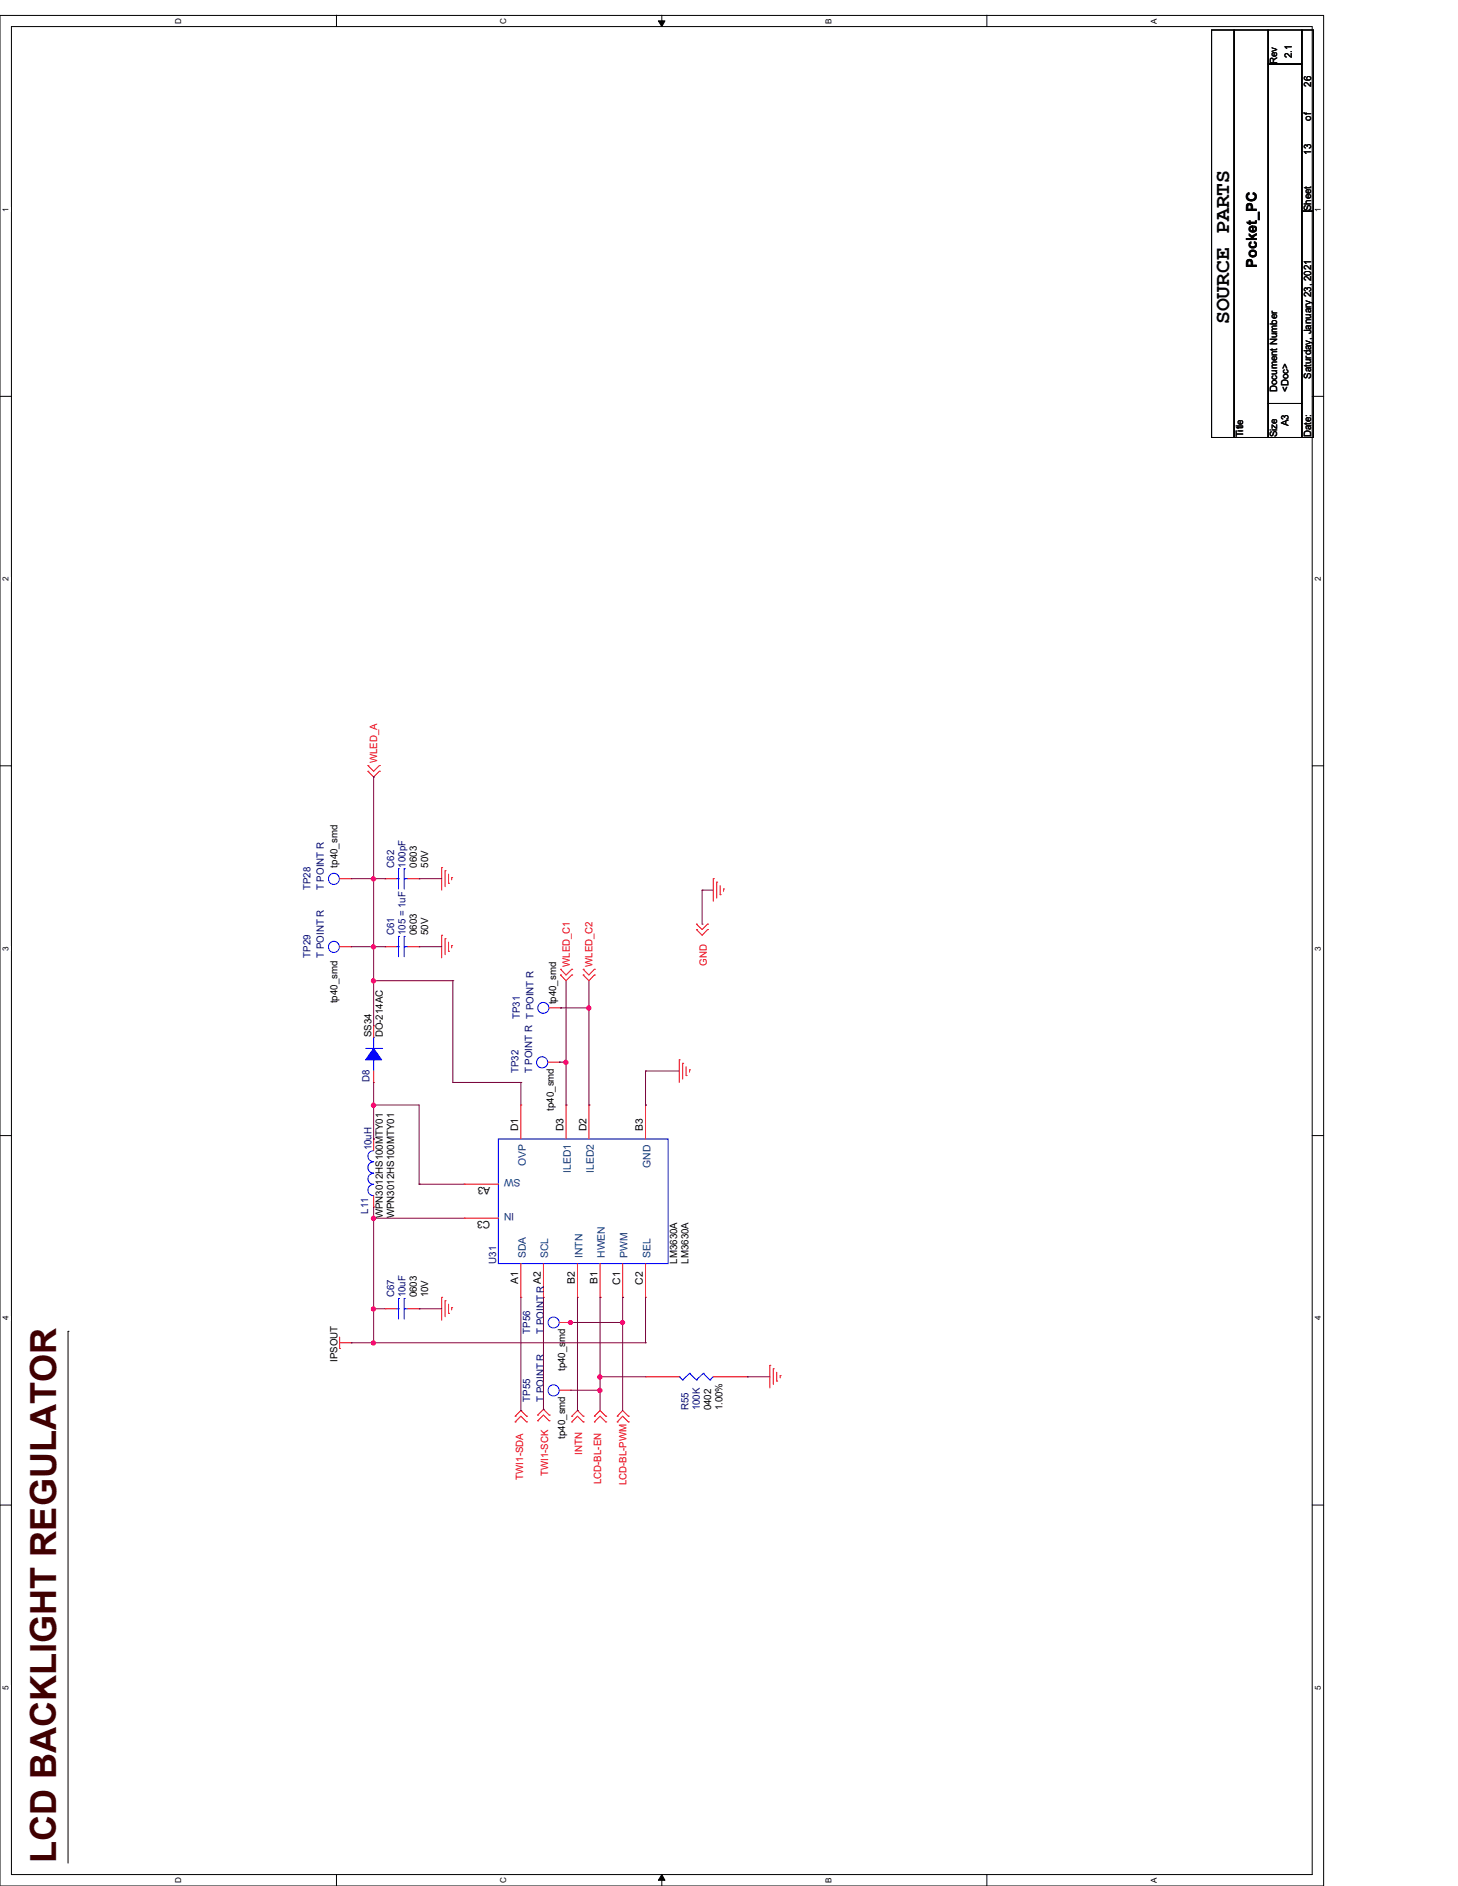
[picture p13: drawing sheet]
<svg xmlns="http://www.w3.org/2000/svg" width="216mm" height="279mm" viewBox="0 0 216 279" stroke-linecap="round" stroke-linejoin="round" font-family="sans-serif">
<defs><g id="words">
<text font-size="5.3" fill="#400000" x="8.3" y="276" transform="rotate(-90 8.3 276)">LCD BACKLIGHT REGULATOR</text>
<text font-size="3.2" x="182" y="48" transform="rotate(-90 182 48)">SOURCE PARTS</text>
<text font-size="2.2" x="186.1" y="39.7" transform="rotate(-90 186.1 39.7)">Pocket_PC</text>
<g font-size="1.5">
<text x="189.1" y="9.5" transform="rotate(-90 189.1 9.5)">Rev</text>
<text x="191.3" y="8.6" transform="rotate(-90 191.3 8.6)">2.1</text>
<text x="194.1" y="17.9" transform="rotate(-90 194.1 17.9)">of</text>
<text x="194.1" y="12.8" transform="rotate(-90 194.1 12.8)">26</text>
<text x="194.1" y="22.9" transform="rotate(-90 194.1 22.9)">13</text>
<text x="194.1" y="31.3" transform="rotate(-90 194.1 31.3)">Sheet</text>
<text x="189.1" y="58.1" transform="rotate(-90 189.1 58.1)">Document Number</text>
<text x="190.8" y="58.1" transform="rotate(-90 190.8 58.1)">&lt;Doc&gt;</text>
<text x="194.1" y="56.1" transform="rotate(-90 194.1 56.1)">Saturday, January 23, 2021</text>
<text x="184.1" y="64.8" transform="rotate(-90 184.1 64.8)">Title</text>
<text x="189.1" y="64.8" transform="rotate(-90 189.1 64.8)">Size</text>
<text x="190.8" y="63.1" transform="rotate(-90 190.8 63.1)">A3</text>
<text x="194.1" y="64.8" transform="rotate(-90 194.1 64.8)">Date:</text>
<text x="50" y="128.5" transform="rotate(-90 50 128.5)">tp40_smd</text>
<text x="61.7" y="128.5" transform="rotate(-90 61.7 128.5)">0603</text>
<text x="63.4" y="128.5" transform="rotate(-90 63.4 128.5)">50V</text>
<text x="61.7" y="138.6" transform="rotate(-90 61.7 138.6)">0603</text>
<text x="63.4" y="138.6" transform="rotate(-90 63.4 138.6)">50V</text>
<text x="50" y="148.6" transform="rotate(-90 50 148.6)">tp40_smd</text>
<text x="82.3" y="148.8" transform="rotate(-90 82.3 148.8)">tp40_smd</text>
<text x="55" y="153.7" transform="rotate(-90 55 153.7)">SS34</text>
<text x="56.7" y="153.7" transform="rotate(-90 56.7 153.7)">DO-214AC</text>
<text x="76.8" y="167.6" transform="rotate(-90 76.8 167.6)">D1</text>
<text x="82" y="164.5" transform="rotate(-90 82 164.5)">tp40_smd</text>
<text x="83.4" y="167.6" transform="rotate(-90 83.4 167.6)">D3</text>
<text x="86.8" y="167.6" transform="rotate(-90 86.8 167.6)">D2</text>
<text x="95.2" y="167.6" transform="rotate(-90 95.2 167.6)">B3</text>
<text x="72.6" y="175.8" transform="rotate(-180 72.6 175.8)">A3</text>
<text x="56.7" y="180.5" transform="rotate(-90 56.7 180.5)">WPN3012HS100MTY01</text>
<text x="58.4" y="180.5" transform="rotate(-90 58.4 180.5)">WPN3012HS100MTY01</text>
<text x="72.6" y="180.8" transform="rotate(-180 72.6 180.8)">C3</text>
<text x="76.8" y="190.2" transform="rotate(-90 76.8 190.2)">A1</text>
<text x="80.1" y="190.2" transform="rotate(-90 80.1 190.2)">A2</text>
<text x="85.1" y="190.2" transform="rotate(-90 85.1 190.2)">B2</text>
<text x="88.5" y="190.2" transform="rotate(-90 88.5 190.2)">B1</text>
<text x="91.8" y="190.3" transform="rotate(-90 91.8 190.3)">C1</text>
<text x="95.2" y="190.3" transform="rotate(-90 95.2 190.3)">C2</text>
<text x="100.3" y="187.2" transform="rotate(-90 100.3 187.2)">LM3630A</text>
<text x="101.9" y="187.2" transform="rotate(-90 101.9 187.2)">LM3630A</text>
<text x="61.7" y="192.2" transform="rotate(-90 61.7 192.2)">0603</text>
<text x="63.4" y="192.2" transform="rotate(-90 63.4 192.2)">10V</text>
<text x="50" y="201.8" transform="rotate(-90 50 201.8)">IPSOUT</text>
<text x="83.7" y="203.1" transform="rotate(-90 83.7 203.1)">tp40_smd</text>
<text x="105.3" y="209" transform="rotate(-90 105.3 209)">0402</text>
<text x="107" y="209" transform="rotate(-90 107 209)">1.00%</text>
<text x="83.7" y="213.1" transform="rotate(-90 83.7 213.1)">tp40_smd</text>
</g>
<g font-size="1.5" fill="#f00">
<text x="55.8" y="113.1" transform="rotate(-90 55.8 113.1)">WLED_A</text>
<text x="84.4" y="143.3" transform="rotate(-90 84.4 143.3)">WLED_C1</text>
<text x="87.7" y="143.3" transform="rotate(-90 87.7 143.3)">WLED_C2</text>
<text x="104.6" y="143.1" transform="rotate(-90 104.6 143.1)">GND</text>
<text x="86.2" y="215.5" transform="rotate(-90 86.2 215.5)">INTN</text>
<text x="77.5" y="219.2" transform="rotate(-90 77.5 219.2)">TWI1-SDA</text>
<text x="81.2" y="218.7" transform="rotate(-90 81.2 218.7)">TWI1-SCK</text>
<text x="89" y="219.9" transform="rotate(-90 89 219.9)">LCD-BL-EN</text>
<text x="92.8" y="220" transform="rotate(-90 92.8 220)">LCD-BL-PWM</text>
</g>
<g font-size="1.5" fill="#000080">
<text x="46" y="131.9" transform="rotate(-90 46 131.9)">TP28</text>
<text x="48" y="131.9" transform="rotate(-90 48 131.9)">T POINT R</text>
<text x="58.4" y="128.5" transform="rotate(-90 58.4 128.5)">C62</text>
<text x="60" y="128.5" transform="rotate(-90 60 128.5)">100pF</text>
<text x="46" y="141.9" transform="rotate(-90 46 141.9)">TP29</text>
<text x="48" y="141.9" transform="rotate(-90 48 141.9)">T POINT R</text>
<text x="58.4" y="138.6" transform="rotate(-90 58.4 138.6)">C61</text>
<text x="60" y="138.6" transform="rotate(-90 60 138.6)">105 = 1uF</text>
<text x="77" y="151" transform="rotate(-90 77 151)">TP31</text>
<text x="54.7" y="160.4" transform="rotate(-90 54.7 160.4)">D8</text>
<text x="76.8" y="159" transform="rotate(-90 76.8 159)">TP32</text>
<text x="78.8" y="159" transform="rotate(-90 78.8 159)">T POINT R T POINT R</text>
<text x="55" y="170.4" transform="rotate(-90 55 170.4)">10uH</text>
<text x="54.5" y="179.8" transform="rotate(-90 54.5 179.8)">L11</text>
<text x="73.4" y="187.2" transform="rotate(-90 73.4 187.2)">U31</text>
<text x="58.4" y="192.2" transform="rotate(-90 58.4 192.2)">C67</text>
<text x="60" y="192.2" transform="rotate(-90 60 192.2)">10uF</text>
<text x="78.5" y="197.6" transform="rotate(-90 78.5 197.6)">TP56</text>
<text x="80.5" y="197.6" transform="rotate(-90 80.5 197.6)">T POINT R</text>
<text x="78.5" y="207.6" transform="rotate(-90 78.5 207.6)">TP55</text>
<text x="80.5" y="207.6" transform="rotate(-90 80.5 207.6)">T POINT R</text>
<text x="101.9" y="209" transform="rotate(-90 101.9 209)">R55</text>
<text x="103.6" y="209" transform="rotate(-90 103.6 209)">100K</text>
</g>
<g font-size="1.5" fill="#004080">
<text x="77.9" y="172.8" transform="rotate(-90 77.9 172.8)">OVP</text>
<text x="84.5" y="173.8" transform="rotate(-90 84.5 173.8)">ILED1</text>
<text x="87.9" y="173.8" transform="rotate(-90 87.9 173.8)">ILED2</text>
<text x="96.3" y="173" transform="rotate(-90 96.3 173)">GND</text>
<text x="76.2" y="179.7" transform="rotate(-180 76.2 179.7)">IN</text>
<text x="77.1" y="174.7" transform="rotate(-180 77.1 174.7)">SW</text>
<text x="77.9" y="186.4" transform="rotate(-90 77.9 186.4)">SDA</text>
<text x="81.2" y="186.4" transform="rotate(-90 81.2 186.4)">SCL</text>
<text x="86.2" y="186.4" transform="rotate(-90 86.2 186.4)">INTN</text>
<text x="89.6" y="186.4" transform="rotate(-90 89.6 186.4)">HWEN</text>
<text x="92.9" y="186.4" transform="rotate(-90 92.9 186.4)">PWM</text>
<text x="96.3" y="186.4" transform="rotate(-90 96.3 186.4)">SEL</text>
</g>
<g font-size="1.2">
<text x="26.8" y="3.5" transform="rotate(-90 26.8 3.5)">D</text>
<text x="75" y="3.5" transform="rotate(-90 75 3.5)">C</text>
<text x="123.1" y="3.5" transform="rotate(-90 123.1 3.5)">B</text>
<text x="171.3" y="3.5" transform="rotate(-90 171.3 3.5)">A</text>
<text x="1.3" y="31.4" transform="rotate(-90 1.3 31.4)">1</text>
<text x="195.6" y="31.4" transform="rotate(-90 195.6 31.4)">1</text>
<text x="1.3" y="86.1" transform="rotate(-90 1.3 86.1)">2</text>
<text x="195.6" y="86.1" transform="rotate(-90 195.6 86.1)">2</text>
<text x="1.3" y="140.9" transform="rotate(-90 1.3 140.9)">3</text>
<text x="195.6" y="140.9" transform="rotate(-90 195.6 140.9)">3</text>
<text x="1.3" y="195.6" transform="rotate(-90 1.3 195.6)">4</text>
<text x="195.6" y="195.6" transform="rotate(-90 195.6 195.6)">4</text>
<text x="1.3" y="250.4" transform="rotate(-90 1.3 250.4)">5</text>
<text x="195.6" y="250.4" transform="rotate(-90 195.6 250.4)">5</text>
<text x="26.8" y="279" transform="rotate(-90 26.8 279)">D</text>
<text x="75" y="279" transform="rotate(-90 75 279)">C</text>
<text x="123.1" y="279" transform="rotate(-90 123.1 279)">B</text>
<text x="171.3" y="279" transform="rotate(-90 171.3 279)">A</text>
</g>
</g></defs>
<path d="M0 2.3h196v277.1h-196zM1.7 3.9h192.6v273.8h-192.6z" fill="none" stroke="#000" stroke-width=".15"/>
<g fill="#fff">
<path d="M.2 249.7h1.3v.7h-1.3z"/>
<path d="M194.5 249.7h1.3v.7h-1.3z"/>
</g>
<path d="M0 223h1.7M194.3 223h1.7" fill="none" stroke="#000" stroke-width=".15"/>
<g fill="#fff">
<path d="M.2 195h1.3v.6h-1.3z"/>
<path d="M194.5 195h1.3v.6h-1.3z"/>
</g>
<path d="M0 168.2h1.7M194.3 168.2h1.7" fill="none" stroke="#000" stroke-width=".15"/>
<g fill="#fff">
<path d="M.2 140.3h1.3v.6h-1.3z"/>
<path d="M194.5 140.3h1.3v.6h-1.3z"/>
</g>
<path d="M0 113.5h1.7M194.3 113.5h1.7" fill="none" stroke="#000" stroke-width=".15"/>
<g fill="#fff">
<path d="M.2 85.5h1.3v.6h-1.3z"/>
<path d="M194.5 85.5h1.3v.6h-1.3z"/>
</g>
<path d="M0 58.7h1.7M194.3 58.7h1.7" fill="none" stroke="#000" stroke-width=".15"/>
<g fill="#fff">
<path d="M.2 30.7h1.3v.7h-1.3z"/>
<path d="M194.5 30.7h1.3v.7h-1.3z"/>
<path d="M25.7 278.1h1.4v.9h-1.4z"/>
<path d="M25.7 2.7h1.4v.8h-1.4z"/>
<path d="M73.9 278.1h1.3v.9h-1.3z"/>
<path d="M73.9 2.7h1.3v.8h-1.3z"/>
</g>
<path d="M49.8 2.2v1.7M49.8 277.7v1.7" fill="none" stroke="#000" stroke-width=".15"/>
<g fill="#fff">
<path d="M122 278.2h1.4v.8h-1.4z"/>
<path d="M122 2.8h1.4v.7h-1.4z"/>
</g>
<path d="M97.5 3.1h1l-.5 .8zM98 2.2v1.7M98 277.7l.5 .9h-1zM98 277.7v1.7" fill="none" stroke="#000" stroke-width=".15"/>
<path d="M97.5 3.1h1l-.5 .8zM98 277.7l.5 .9h-1z" fill="#000"/>
<g fill="#fff">
<path d="M170.2 278.2h1.3v.8h-1.3z"/>
<path d="M170.2 2.8h1.3v.7h-1.3z"/>
</g>
<path d="M146.1 2.2v1.7M179.4 4.4h3.4v60.4h-3.4zM182.8 4.4h5v60.4h-5zM187.8 9.5h5v50.3h-5zM187.8 4.4h5v5.1h-5zM192.8 4.4h1.7v26.9h-1.7zM192.8 31.3h1.7v33.5h-1.7zM187.8 59.8h5v5h-5zM10.1 197.2h.1M10.1 197.2v78.8M146.1 277.7v1.7" fill="none" stroke="#000" stroke-width=".15"/>
<g fill="none" stroke="#f00" stroke-width=".15">
<path d="M54.5 114.3h.1M54.5 113.4h.1M54.5 114.3l.8 .8 .9-.8M54.5 113.4l.8 .9 .9-.9M56.2 114.3h.1M56.2 113.4h.1M50.3 130.2h1.7M52 130.2h.1M57 130.2h.1M57 130.2h1.7M60.4 130.2h1.7M62.1 130.2h.1"/>
<path d="M65.4 138.6h.1M65.4 128.5h.1M65.4 128.5v3.4M65.4 138.6v3.3M65.9 139.1h.1M65.9 129h.1M65.9 129v2.4M65.9 139.1v2.3M66.4 130.9h.1M66.4 129.5v1.4M66.4 139.6v1.3M66.9 130h.1"/>
<path d="M66.9 130v.3M103.1 137.7h.1M103.1 136.9h.1M103.1 137.7l.9 .9 .8-.9M103.1 136.9l.9 .8 .8-.8M104.8 137.7h.1M104.8 136.9h.1M105.6 130.2h.1M105.6 130.2v3.3M106.1 130.7h.1M106.1 130.7v2.4M106.6 132.5h.1"/>
<path d="M106.6 131.2v1.3M107.1 131.7h.1M107.1 131.7v.3M50.3 140.3h1.7M52 140.3h.1M57 140.3h.1M57 140.3h1.7M60.4 140.3h1.7M62.1 140.3h.1M66.4 140.9h.1M66.9 140.1h.1M66.9 140.1v.3"/>
<path d="M81.3 149.3h1.7M83 144.4h.1M83 143.6h.1M83 149.3h.1M83 144.4l.8 .9 .9-.9M83 143.6l.8 .8 .9-.8M84.7 144.4h.1M84.7 143.6h.1M86.4 144.4h.1M86.4 143.6h.1M86.4 144.4l.8 .9 .8-.9M86.4 143.6l.8 .8 .8-.8"/>
<path d="M88 144.4h.1M88 143.6h.1M100.6 157h.1M100.6 157v3.4M101.1 157.5h.1M101.1 157.5v2.4M101.6 159.3h.1M101.6 158v1.3M102.1 158.5h.1M102.1 158.5v.3M68.7 175.4h.1M68.7 175.4h5.1"/>
<path d="M77.1 163.7h.1M77.1 163.7v5M83.8 163.7h.1M83.8 163.7v5M87.2 163.7h.1M87.2 163.7v5M95.6 163.7h.1M95.6 163.7v5M50.3 199.8h.1M50.3 198.9h1.7M50.3 198.1v1.7M52 198.9h.1"/>
<path d="M57 193.9h.1M57 193.9h1.7M60.4 193.9h1.7M62.1 193.9h.1M65.4 192.2h.1M65.4 192.2v3.4M65.9 192.7h.1M65.9 192.7v2.4M66.4 194.6h.1M66.4 193.2v1.4M66.9 193.7h.1M66.9 193.7v.4"/>
<path d="M68.7 180.5h.1M68.7 180.5h5.1M77.1 192.2h.1M77.1 187.2v5M80.5 192.2h.1M80.5 187.2v5M82.8 195.9h1.7M84.5 195.9h.1M85.5 192.2h.1M85.5 187.2v5M88.9 192.2h.1M88.9 187.2v5"/>
<path d="M92.2 192.2h.1M92.2 187.2v5M95.6 192.2h.1M95.6 187.2v5M76.3 209.8h.1M76.3 210.7h.1M76.3 209.8l.8-.8 .9 .8M76.3 210.7l.8-.9 .9 .9M78 209.8h.1M78 210.7h.1M79.6 209.6h.1M79.6 210.5h.1"/>
<path d="M79.6 209.6l.9-.8 .8 .8M79.6 210.5l.9-.9 .8 .9M81.3 209.6h.1M81.3 210.5h.1M82.8 206h1.7M84.5 206h.1M84.7 209.8h.1M84.7 210.7h.1M84.7 209.8l.8-.8 .9 .8M84.7 210.7l.8-.9 .9 .9M86.4 209.8h.1M86.4 210.7h.1"/>
<path d="M88 209.8h.1M88 210.7h.1M88 209.8l.9-.8 .8 .8M88 210.7l.9-.9 .8 .9M89.7 209.8h.1M89.7 210.7h.1M91.4 209.8h.1M91.4 210.7h.1M91.4 209.8l.8-.8 .8 .8M91.4 210.7l.8-.9 .8 .9M93 209.8h.1M93 210.7h.1"/>
<path d="M95.6 204h.1M95.6 204h5M105.6 204h5.1M110.7 204h.1M114 202.3h.1M114 202.3v3.3M114.5 202.8h.1M114.5 202.8v2.3M115 204.6h.1M115 203.3v1.3M115.5 203.8h.1M115.5 203.8v.3"/>
</g>
<g fill="none" stroke="#00f" stroke-width=".15">
<path d="M58.7 130.2h.3M59 138.7h.1M59 130.2h.1M59 128.7h.1M59 128.7v3M59 138.7v3M59.9 138.7h.1M59.9 128.7h.1M59.9 130.2h.1M59.9 128.7v3M59.9 138.7v3M59.9 130.2h.5"/>
<path d="M54.1 155.3h2.4M55.3 157h.1M55.3 153.7h.1M55.3 153.7v1.6M55.3 157v1.7M56.5 155.3h.1M58.7 140.3h.3M59 140.3h.1M59.9 140.3h.1M59.9 140.3h.5M73.8 168.7h25.1v18.5h-25.1zM58.7 193.9h.3"/>
<path d="M59 193.9h.1M59 192.4h.1M59 192.4v3M59.9 192.4h.1M59.9 193.9h.1M59.9 192.4v3M59.9 193.9h.5M100.6 204h.1M100.6 204l.5 .4M101.1 204.4h.1M102.1 203.5h.1M102.1 203.5l1 .9"/>
<path d="M102.1 203.5l-1 .9M103.1 204.4h.1M104.1 203.5h.1M104.1 203.5l1 .9M104.1 203.5l-1 .9M105.1 204.4h.1M105.6 204l-.5 .4"/>
<circle cx="49.4" cy="130.2" r=".82"/>
<circle cx="49.4" cy="140.3" r=".82"/>
<circle cx="80.4" cy="149.3" r=".82"/>
<circle cx="82" cy="195.9" r=".82"/>
<circle cx="82" cy="206" r=".83"/>
</g>
<path d="M55.3 155.3l1.2 1.7h-2.4z" fill-rule="evenodd" fill="#00f"/>
<g fill="none" stroke="#00f" stroke-width=".15">
<path d="M55.3 155.3l1.2 1.7h-2.4zM55.3 175.5a.83 .83 0 0 0-.8 .8 .83 .83 0 0 0 .8 .8M55.3 173.8a.81 .81 0 0 0-.8 .8 .81 .81 0 0 0 .8 .8M55.3 172.1a.83 .83 0 0 0-.8 .9 .83 .83 0 0 0 .8 .8M55.3 170.5a.81 .81 0 0 0-.8 .8 .81 .81 0 0 0 .8 .8"/>
<circle cx="80.3" cy="157.4" r=".83"/>
</g>
<path d="M55.3 152h.1M55.3 152v1.7M55.3 158.7v1.7M81.2 157.4h1.6M82.8 157.4h.1M55.3 160.4h.1M55.3 178.8h.1M55.3 168.7h.1M55.3 168.7v1.7M55.3 177.1v1.7" fill="none" stroke="#f00" stroke-width=".15"/>
<g fill="none" stroke="#800040" stroke-width=".15">
<path d="M83.8 157.4v6.3M87.2 149.3v14.4M95.6 158.7h.1M95.6 158.7v5M95.6 158.7h5M83.8 163.7h.1M87.2 163.7h.1M95.6 163.7h.1M77.1 192.2v16.8M80.5 192.2v16.6M85.5 192.2v16.8M77.1 209h.1"/>
<path d="M80.5 208.8h.1M85.5 209h.1"/>
</g>
<circle cx="87.2" cy="149.3" r=".32" fill="#f0f"/>
<circle cx="87.2" cy="149.3" r=".32" fill="none" stroke="#f0f" stroke-width=".15"/>
<path d="M55.3 130.2v10.1M52 140.3h3.3M55.3 145.3h.1M55.3 140.3h.1M55.3 145.3v6.7M55.3 168.7h.1M55.3 163.7v5M55.3 178.8v1.7M55.3 180.5h.1M55.3 180.5h13.4M110.7 204h.1M110.7 204h3.3" fill="none" stroke="#800040" stroke-width=".15"/>
<circle cx="55.3" cy="130.2" r=".32" fill="#f0f"/>
<circle cx="55.3" cy="130.2" r=".32" fill="none" stroke="#f0f" stroke-width=".15"/>
<circle cx="55.3" cy="140.3" r=".32" fill="#f0f"/>
<circle cx="55.3" cy="140.3" r=".32" fill="none" stroke="#f0f" stroke-width=".15"/>
<path d="M55.3 115.1h.1M55.3 115.1v15.1M52 130.2h3.3M55.3 130.2h.1M55.3 163.7h.1M55.3 163.7h6.8v11.7M62.1 175.4h.1M62.1 175.4h6.6" fill="none" stroke="#800040" stroke-width=".15"/>
<circle cx="55.3" cy="163.7" r=".32" fill="#f0f"/>
<circle cx="55.3" cy="163.7" r=".32" fill="none" stroke="#f0f" stroke-width=".15"/>
<path d="M62.1 130.2h.1M62.1 130.2h3.3M62.1 140.3h.1M62.1 140.3h3.3M55.3 163.7h.1M55.3 160.4v3.3M55.3 193.9h.1M55.3 180.5v13.4" fill="none" stroke="#800040" stroke-width=".15"/>
<circle cx="55.3" cy="180.5" r=".32" fill="#f0f"/>
<circle cx="55.3" cy="180.5" r=".32" fill="none" stroke="#f0f" stroke-width=".15"/>
<circle cx="55.3" cy="193.9" r=".32" fill="#f0f"/>
<circle cx="55.3" cy="193.9" r=".32" fill="none" stroke="#f0f" stroke-width=".15"/>
<path d="M52 198.9h.1M52 198.9h43.6M55.3 193.9h.1M55.3 198.9h.1M55.3 193.9h1.7M62.1 193.9h.1M62.1 193.9h3.3M95.6 198.9h.1M95.6 192.2v6.7" fill="none" stroke="#800040" stroke-width=".15"/>
<circle cx="55.3" cy="198.9" r=".32" fill="#f0f"/>
<circle cx="55.3" cy="198.9" r=".32" fill="none" stroke="#f0f" stroke-width=".15"/>
<path d="M82.8 157.4h.1M82.8 157.4h1M83.8 157.4h.1M83.8 145.3v12.1" fill="none" stroke="#800040" stroke-width=".15"/>
<circle cx="83.8" cy="157.4" r=".32" fill="#f0f"/>
<circle cx="83.8" cy="157.4" r=".32" fill="none" stroke="#f0f" stroke-width=".15"/>
<g fill="none" stroke="#800040" stroke-width=".15">
<path d="M55.3 130.2h1.7M57 130.2h.1M104 131.9h.1M104 136.9h.1M104 131.9h1.6M104 131.9v5M55.3 145.3h.1M55.3 140.3h1.7M55.3 145.3h11.8M57 140.3h.1M67.1 145.3h.1M67.1 145.3v15.1"/>
<path d="M83 149.3h.1M83 149.3h4.2M87.2 149.3h.1M87.2 145.3v4M67.1 160.4h.1M67.1 160.4h10M77.1 160.4h.1M77.1 160.4v3.3M55.3 193.9h.1M55.3 193.9v5"/>
</g>
<circle cx="55.3" cy="145.3" r=".32" fill="#f0f"/>
<circle cx="55.3" cy="145.3" r=".32" fill="none" stroke="#f0f" stroke-width=".15"/>
<path d="M55.3 140.3h.1M55.3 140.3v5M88.9 206h.1M88.9 206v3" fill="none" stroke="#800040" stroke-width=".15"/>
<circle cx="88.8" cy="206" r=".32" fill="#f0f"/>
<circle cx="88.8" cy="206" r=".32" fill="none" stroke="#f0f" stroke-width=".15"/>
<path d="M88.9 192.2h.1M88.9 192.2v13.8M84.5 206h4.4M88.9 204h.1M88.9 206h.1M88.9 204h6.7" fill="none" stroke="#800040" stroke-width=".15"/>
<circle cx="88.8" cy="204" r=".32" fill="#f0f"/>
<circle cx="88.8" cy="204" r=".32" fill="none" stroke="#f0f" stroke-width=".15"/>
<path d="M92.2 195.9h.1M92.2 195.9v13.1" fill="none" stroke="#800040" stroke-width=".15"/>
<circle cx="92.2" cy="195.9" r=".31" fill="#f0f"/>
<circle cx="92.2" cy="195.9" r=".31" fill="none" stroke="#f0f" stroke-width=".15"/>
<path d="M84.3 195.9h7.9M84.5 195.9h.1M92.2 192.2h.1M92.2 195.9h.1M92.2 192.2v3.7" fill="none" stroke="#800040" stroke-width=".15"/>
<circle cx="84.5" cy="195.9" r=".31" fill="#f0f"/>
<circle cx="84.5" cy="195.9" r=".31" fill="none" stroke="#f0f" stroke-width=".15"/>
<circle cx="87.2" cy="149.3" r=".32" fill="#f0f"/>
<circle cx="87.2" cy="149.3" r=".32" fill="none" stroke="#f0f" stroke-width=".15"/>
<circle cx="55.3" cy="130.2" r=".32" fill="#f0f"/>
<circle cx="55.3" cy="130.2" r=".32" fill="none" stroke="#f0f" stroke-width=".15"/>
<circle cx="55.3" cy="140.3" r=".32" fill="#f0f"/>
<circle cx="55.3" cy="140.3" r=".32" fill="none" stroke="#f0f" stroke-width=".15"/>
<circle cx="55.3" cy="163.7" r=".32" fill="#f0f"/>
<circle cx="55.3" cy="163.7" r=".32" fill="none" stroke="#f0f" stroke-width=".15"/>
<circle cx="55.3" cy="180.5" r=".32" fill="#f0f"/>
<circle cx="55.3" cy="180.5" r=".32" fill="none" stroke="#f0f" stroke-width=".15"/>
<circle cx="55.3" cy="193.9" r=".32" fill="#f0f"/>
<circle cx="55.3" cy="193.9" r=".32" fill="none" stroke="#f0f" stroke-width=".15"/>
<circle cx="55.3" cy="198.9" r=".32" fill="#f0f"/>
<circle cx="55.3" cy="198.9" r=".32" fill="none" stroke="#f0f" stroke-width=".15"/>
<circle cx="83.8" cy="157.4" r=".32" fill="#f0f"/>
<circle cx="83.8" cy="157.4" r=".32" fill="none" stroke="#f0f" stroke-width=".15"/>
<circle cx="55.3" cy="145.3" r=".32" fill="#f0f"/>
<circle cx="55.3" cy="145.3" r=".32" fill="none" stroke="#f0f" stroke-width=".15"/>
<circle cx="88.8" cy="206" r=".32" fill="#f0f"/>
<circle cx="88.8" cy="206" r=".32" fill="none" stroke="#f0f" stroke-width=".15"/>
<circle cx="88.8" cy="204" r=".32" fill="#f0f"/>
<circle cx="88.8" cy="204" r=".32" fill="none" stroke="#f0f" stroke-width=".15"/>
<circle cx="92.2" cy="195.9" r=".31" fill="#f0f"/>
<circle cx="92.2" cy="195.9" r=".31" fill="none" stroke="#f0f" stroke-width=".15"/>
<circle cx="84.5" cy="195.9" r=".31" fill="#f0f"/>
<circle cx="84.5" cy="195.9" r=".31" fill="none" stroke="#f0f" stroke-width=".15"/>
<use href="#words"/>
</svg>
